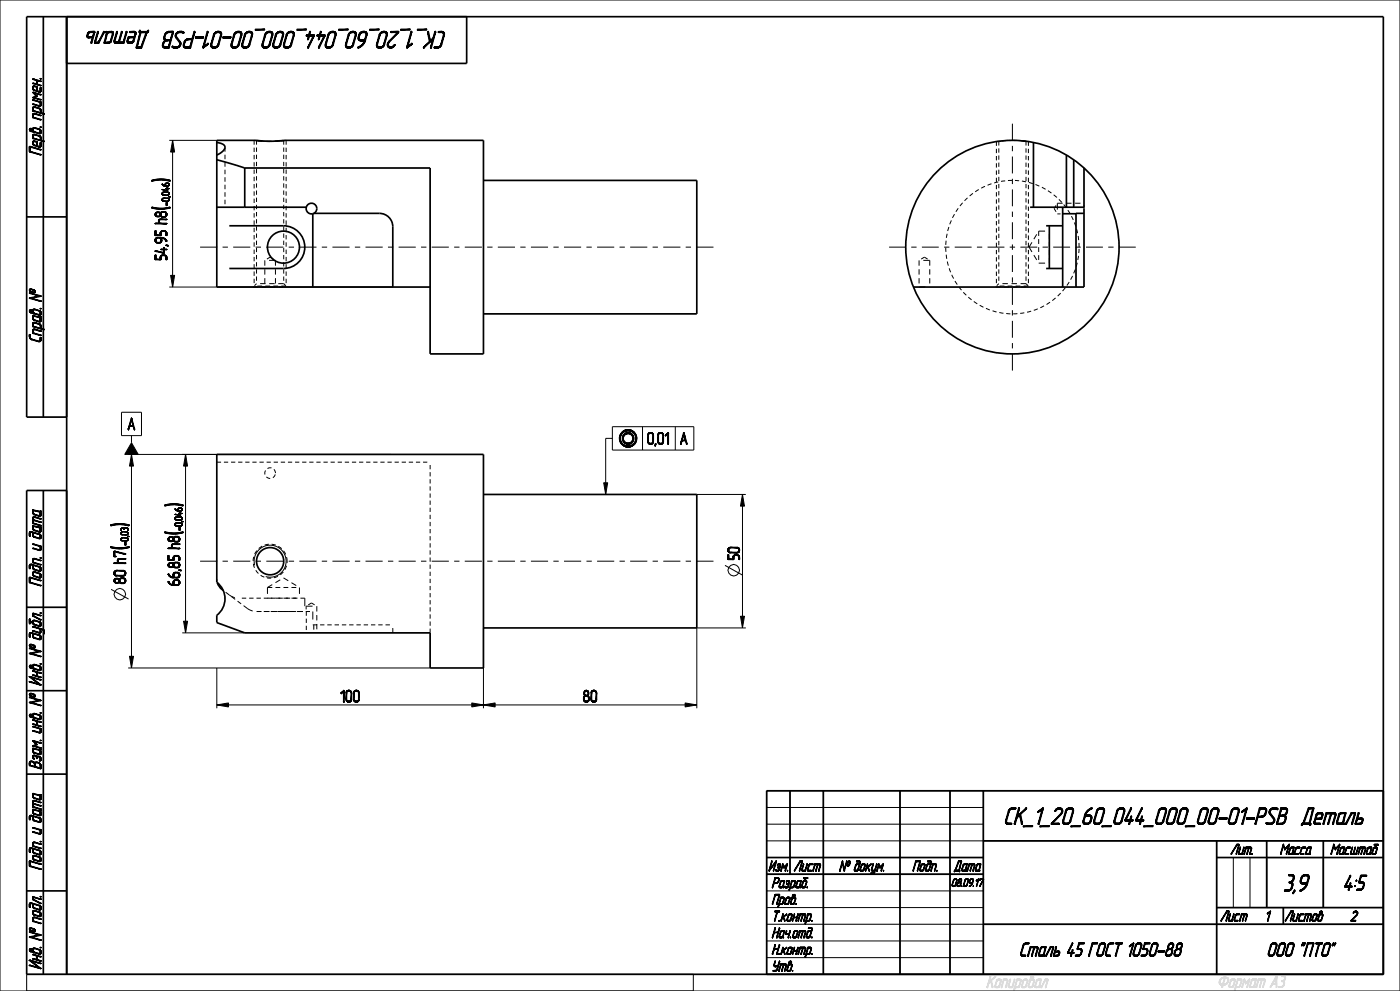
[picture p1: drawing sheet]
<svg xmlns="http://www.w3.org/2000/svg" width="420mm" height="297mm" viewBox="0 0 420 297" stroke-linecap="round" stroke-linejoin="round" font-family="sans-serif">
<defs><g id="words">
<g font-size="7.6">
<text x="133.9" y="9.4" transform="rotate(-180 133.9 9.4)">СК_1_20_60_044_000_00-01-PSB Деталь</text>
<text x="301.1" y="247.1">СК_1_20_60_044_000_00-01-PSB Деталь</text>
<text x="384.9" y="267.1">3,9</text>
</g>
<g font-size="7.2">
<text x="50.7" y="54.7" transform="rotate(-90 50.7 54.7)">)</text>
<text x="50.7" y="63.1" transform="rotate(-90 50.7 63.1)">(</text>
<text x="54.6" y="152" transform="rotate(-90 54.6 152)">)</text>
<text x="38.4" y="157.9" transform="rotate(-90 38.4 157.9)">)</text>
<text x="54.6" y="160.5" transform="rotate(-90 54.6 160.5)">(</text>
<text x="38.4" y="164.9" transform="rotate(-90 38.4 164.9)">(</text>
</g>
<text font-size="6.8" x="402.8" y="266.8">4:5</text>
<g font-size="6.1">
<text x="305.7" y="286.6">Сталь 45 ГОСТ 1050-88</text>
<text x="380" y="286.6">ООО &quot;ПТО&quot;</text>
</g>
<g font-size="5.3">
<text x="12.3" y="46.8" transform="rotate(-90 12.3 46.8)">Перв. примен.</text>
<text x="12.3" y="102.9" transform="rotate(-90 12.3 102.9)">Справ. №</text>
<text x="12.3" y="175.9" transform="rotate(-90 12.3 175.9)">Подп. и дата</text>
<text x="12.3" y="205.6" transform="rotate(-90 12.3 205.6)">Инв. № дубл.</text>
<text x="12.3" y="230.7" transform="rotate(-90 12.3 230.7)">Взам. инв. №</text>
<text x="12.3" y="260.9" transform="rotate(-90 12.3 260.9)">Подп. и дата</text>
<text x="12.3" y="290.6" transform="rotate(-90 12.3 290.6)">Инв. № подл.</text>
</g>
<g font-size="5.3" fill="#d9d9d9">
<text x="295.8" y="296">Копировал</text>
<text x="365" y="295.9">Формат A3</text>
</g>
<g font-size="5.1">
<text x="50" y="78.1" transform="rotate(-90 50 78.1)">54,95 h8</text>
<text x="38.2" y="128.8">A</text>
<text x="203.9" y="133.1">A</text>
<text x="221.9" y="168" transform="rotate(-90 221.9 168)">50</text>
<text x="37.7" y="175.2" transform="rotate(-90 37.7 175.2)">80 h7</text>
<text x="53.9" y="175.7" transform="rotate(-90 53.9 175.7)">66,85 h8</text>
<text x="102" y="210.4">100</text>
<text x="174.8" y="210.4">80</text>
</g>
<text font-size="4.8" x="185.5" y="133.1">◎</text>
<g font-size="4.5">
<text x="369.1" y="256.1">Лит.</text>
<text x="383.9" y="256.1">Масса</text>
<text x="399" y="256.1">Масштаб</text>
<text x="230.4" y="261.1">Изм.</text>
<text x="238" y="261.1">Лист</text>
<text x="251.6" y="261.1">№ докум.</text>
<text x="273.6" y="261.1">Подп.</text>
<text x="286" y="261.1">Дата</text>
<text x="231.4" y="266.1">Pазраб.</text>
<text x="231.4" y="271.1">Пров.</text>
<text x="231.4" y="276.1">Т.контр.</text>
<text x="231.4" y="281.1">Нач.отд.</text>
<text x="366" y="276.1">Лист</text>
<text x="379.4" y="276.1">1</text>
<text x="385.3" y="276.1">Листов</text>
<text x="405" y="276.1">2</text>
<text x="231.4" y="286.1">Н.контр.</text>
<text x="231.4" y="291.1">Утв.</text>
</g>
<text font-size="3.5" x="285.3" y="265.7">08.09.17</text>
<g font-size="3.1">
<text x="50.7" y="61.7" transform="rotate(-90 50.7 61.7)">-0,046</text>
<text x="54.6" y="159.1" transform="rotate(-90 54.6 159.1)">-0,046</text>
<text x="38.4" y="163.5" transform="rotate(-90 38.4 163.5)">-0,03</text>
</g>
</g></defs>
<g fill="none" stroke="#000" stroke-width=".51">
<path d="M13 5v120M20 5v287M140 5v14h-120M65 42.7a2.14 2.14 0 0 1 2.5 1.5 3.8 3.8 0 0 1-2.5 2.3M65 47.9l8.4 2.4M65 42.1v43.9h64M73.4 50.3v11.8h-8.4M73.4 50.3h55.6v55.8M310 42.7v19.4M319.9 46.5v15.6M322.1 47.9v14.2M325.2 50.3v11.8h-16.2"/>
<path d="M8 65h12M68.8 67.7h16.2a6.4 6.4 0 0 1 6.4 6.4 6.4 6.4 0 0 1-6.4 6.4h-16.2M94.1 63.9h19.7a4 4 0 0 1 4 4v18.1M95 62.5l-.2 .8-1 .8v21.9M313.8 67.7h5M314.8 67.7v12.8M318.8 64.1h4M318.8 62.1v23.9M325.2 62.5v23.5h-51.2M325.2 63.9h-2.4v22.1M313.8 80.5h5M20 125h-12v-120h407v287h-407v-145h12"/>
<path d="M65 136.2v38.3a6.2 6.2 0 0 1 0 9.9v2.2l8.4 3.1h55.6v10.5h16M13 147v145M65.2 174.6l.7 1.4 1.1 .9M8 182h12M8 207h12M8 232h12M237 237v25M247 237v55M270 237v55M285 237v55M295 237v55M415 237h-185v55"/>
<path d="M230 257h65M295 252h120M365 257h50M365 252v40M380 252v20M397 252v20M8 267h12M230 262h65M295 277h120M365 272h50"/>
<circle cx="303.7" cy="74.1" r="32"/>
</g>
<g fill="none" stroke="#000" stroke-width=".3">
<path d="M0 0h420v297h-420zM67.5 44.1v1.4M67.5 46.4v1.3M67.5 48.6v1.4M67.5 50.9v1.3M67.5 53.1v1.4M67.5 55.4v1.3M67.5 57.6v1.4M67.5 59.9v1.3M76.2 44.2v1.4M76.2 46.4v1.3M76.2 48.6v1.3"/>
<path d="M76.2 50.8v1.3M76.2 53v1.3M76.2 55.2v1.3M76.2 57.3v1.4M76.2 59.5v1.3M77.2 42.2h.1M77.2 42.2l1.4 .1M79.6 42.4h.2M79.8 42.4h.1M79.8 42.4h1.2M82.3 42.4h-.3M82.3 42.4h.1"/>
<path d="M83.4 42.3l-1.1 .1M85.8 42.1a32 32 0 0 1-9.6 0v1.3M85.8 42.1v1.3M85.8 44.2v1.4M85.8 46.4v1.3M85.8 48.6v1.3M85.8 50.8v1.3M85.8 53v1.3M85.8 55.2v1.3M85.8 57.3v1.4M85.8 59.5v1.3M85.8 42.1l-1.4 .1"/>
<path d="M298.9 42.4v1.3M298.9 44.6v1.3M298.9 46.8v1.3M298.9 48.9v1.3M298.9 51.1v1.3M298.9 53.3v1.3M298.9 55.4v1.3M298.9 57.6v1.3M298.9 59.7v1.3M299 42.4h-.1M299.1 42.4h-.1M299.3 42.4h-.2"/>
<path d="M299.7 42.3h.1M299.7 42.3l-.4 .1M299.8 42.3h.1M299.9 42.3h.1M300 42.3h-.1M300 42.3h.1M300.1 42.3h.1M300.2 42.3h.1M300.3 42.3h-.1M300.3 42.2v.1M300.4 42.2h-.1M300.4 42.2h.1"/>
<path d="M300.6 42.2h-.1M300.6 42.2h.1M300.8 42.2h-.2M300.8 42.2h.1M301.3 42.2h-.3M301.3 42.2h.1M301.8 42.1h-.3M302.4 42.1h-.3M302.4 42.1h.1M303.1 42.1h-.4M303.1 42.1h.1M303.3 42.1h-.1"/>
<path d="M303.4 42.1h-.1M303.6 42.1h-.1M303.6 42.1h.1M303.7 42.1h-.1M304 42.1h.4M304.6 42.1h.4M305 42.1h.1M305.3 42.1h.3M305.6 42.1h.1M305.8 42.1l.4 .1M306.2 42.2h.1M306.4 42.2h.3"/>
<path d="M306.7 42.2h.1M306.7 42.2l.5 .1M306.9 42.2h.1M307 42.2h.1M307.1 42.2h.1M307.2 42.3h.1M307.3 42.3h.4M307.3 42.3h.1M307.4 42.3h.1M307.5 42.3h.1M307.6 42.3h.1M307.7 42.3h.1"/>
<path d="M307.8 42.3l.3 .1M307.8 42.3h.1M308.1 42.4h.1M308.5 42.4v1.3M308.5 44.6v1.3M308.5 46.8v1.3M308.5 48.9v1.3M308.5 51.1v1.3M308.5 53.3v1.3M308.5 55.4v1.3M308.5 57.6v1.3M308.5 59.7v1.3"/>
<path d="M76.2 61.7v1.3M76.2 63.9v1.3M76.2 66.1v1.3M76.2 68.3v1.3M76.2 70.4v1.4M76.2 72.6v1.3M76.2 74.8v1.3M76.2 77v1.3M76.2 79.2v1.3M85.8 61.7v1.3M85.8 63.9v1.3M85.8 66.1v1.3"/>
<path d="M85.8 68.3v1.3M85.8 70.4v1.4M85.8 72.6v1.3M85.8 74.8v1.3M85.8 77v1.3M85.8 79.2v1.3M298.9 61.9v1.3M298.9 64.1v1.3M298.9 66.2v1.3M298.9 68.4v1.3M298.9 70.6v1.3M298.9 72.7v1.3"/>
<path d="M298.9 74.9v1.3M298.9 77.1v1.3M298.9 79.2v1.3M308.5 61.9v1.3M308.5 64.1v1.3M308.5 66.2v1.3M308.5 68.4v1.3M308.5 70.6v1.3M308.5 72.7v1.3M308.5 74.9v1.3M308.5 77.1v1.3M308.5 79.2v1.3"/>
<path d="M76.2 81.4v1.3M76.2 83.5v1.4M76.2 85.7h.1M77.2 85.7h1.4M79.6 85.7h1.4M82 85.7h1.4M84.4 85.7h1.4M85.8 81.4v1.3M85.8 83.5v1.4M85.8 85.7h.1M298.9 85.7h.1M298.9 81.4v1.3"/>
<path d="M298.9 83.6v1.3M299.9 85.7h1.4M302.3 85.7h1.4M304.7 85.7h1.4M307.1 85.7h1.4M308.5 81.4v1.3M308.5 83.6v1.3M36.4 123.6h6v7h-6zM38.4 136.2h78.9M39.4 136.2l.6 3.5h-1.2zM39.4 132.7l2.1 3.5h-4.1zM39.4 130.6v2.1"/>
<path d="M39.4 136.2v64M65 138.5h1.3M67.2 138.5h1.3M69.3 138.5h1.3M71.4 138.5h1.3M73.6 138.5h1.3M75.7 138.5h1.3M77.8 138.5h1.3M80 138.5h1.3M82.1 138.5h1.3M84.2 138.5h1.3M86.4 138.5h1.3"/>
<path d="M88.5 138.5h1.3M90.6 138.5h1.3M92.8 138.5h1.3M94.9 138.5h1.3M97 138.5h1.3M99.2 138.5h1.3M101.3 138.5h1.3M103.4 138.5h1.3M105.6 138.5h1.3M107.7 138.5h1.3M109.8 138.5h1.3M112 138.5h1.3"/>
<path d="M114.1 138.5h1.3M116.2 138.5h1.3M118.4 138.5h1.3M120.5 138.5h1.3M122.6 138.5h1.3M124.8 138.5h1.3M126.9 138.5h1.3M129 139.4v1.2M129 141.5v1.3M129 143.6v1.3M129 145.8v1.2M129 147.9v1.3"/>
<path d="M129 150v1.3M129 152.2v1.2M129 154.3v1.3M129 156.4v1.3M129 158.5v1.3M209 148.2h14.7M222.7 148.2l.6 3.5h-1.2zM222.7 148.2v40M33.3 176.6l5.3 2.9M65 173.5l.1 .7M67.7 177.5l1.1 .8M68.8 178.3l1.7 .8"/>
<path d="M69.5 178.8l1.1 .8M72.5 179.3h1.4M74.7 179.3h1.4M76.4 169.4a4.8 4.8 0 0 1 4.3-6 4.8 4.8 0 0 1 5.1 5.3 4.8 4.8 0 0 1-6.1 4.1M76.4 169.4h.1M76.9 179.3h1.4M79.1 179.3h1.4M81.3 179.3h1.4M83.5 179.3h1.3M85.7 179.3h1.3M87.9 179.3h1.3M90.1 179.3h1.3v2.4"/>
<path d="M129 160.7v1.3M129 162.8v1.3M129 164.9v1.3M129 167.1v1.3M129 169.2v1.3M129 171.3v1.3M129 173.5v1.2M129 175.6v1.3M129 177.7v1.3M129 179.9v1.2M217.5 169.4l5.2 3M38.8 196.7h1.2l-.6 3.5z"/>
<path d="M71.3 180.2l1.1 .8M73.1 181.5l1.4 1.1 1.3 .5M77 183.3h1.5M79.4 183.3h1.5M81.8 183.3h1.5M84.2 183.3h1.5M86.6 183.3h1.5M89 183.3h1.5M91.4 183.3h.1M93.8 183.3v2.4M93.8 187.3h1.3M94.1 187.3v1.4"/>
<path d="M96 187.3h1.3M98.2 187.3h1.3M100.4 187.3h1.3M102.6 187.3h1.3M104.7 187.3h1.4M106.9 187.3h1.3M109.1 187.3h1.3M111.3 187.3h1.3M113.5 187.3h1.3M115.7 187.3h1.3M117.8 187.3h.1M117.8 188.2v1.5"/>
<path d="M129 182v1.3M129 184.1v1.3M129 186.3v1.2M129 188.4v1.3M145 188.2v24.1M222.1 184.7h1.2l-.6 3.5zM223.7 188.2h-14.7v24.1M38.4 200.2h90.6M65 211.3l3.5-.6v1.2zM65 200.2v12.1M65 211.3h144M141.5 210.7l3.5 .6-3.5 .6z"/>
<path d="M145 211.3l3.5-.6v1.2zM205.5 210.7l3.5 .6-3.5 .6zM230 237h185v55h-185zM237 237v25M247 237v55M270 237v55M285 237v55M295 237v55M230 242h65M230 247h65M230 252h185M230 257h65"/>
<path d="M365 257h50M365 252v40M370 257v15M375 257v15M380 252v20M397 252v20M230 262h65M230 267h65M230 272h65M230 277h185M365 272h50M8 297v-5h200v5"/>
<path d="M230 282h65M230 287h65"/>
<circle cx="35.9" cy="178.1" r="1.72"/>
<circle cx="220.1" cy="170.9" r="1.72"/>
</g>
<path d="M39.4 136.2l.6 3.5h-1.2zM39.4 132.7l2.1 3.5h-4.1zM222.7 148.2l.6 3.5h-1.2zM222.1 184.7h1.2l-.6 3.5zM38.8 196.7h1.2l-.6 3.5zM65 211.3l3.5-.6v1.2zM145 211.3l3.5-.6v1.2zM141.5 210.7l3.5 .6-3.5 .6zM205.5 210.7l3.5 .6-3.5 .6z" fill="#000"/>
<!-- layer: AXES -->
<g fill="none" stroke="#000" stroke-width=".3">
<path d="M303.7 37.1v5M77 44.2v1.3M77 46.4v1.2M77 48.5v1.3M77 50.7v1.2M77 52.8v1.3M77 54.9v1.3M77 57.1v1.3M77 59.2v1.3M78.6 42.2l-1.6-.1v1.3M79.7 42.3h1.6M84 42.2l-1.6 .1"/>
<path d="M85.1 42.1v1.3M85.1 44.2v1.3M85.1 46.4v1.2M85.1 48.5v1.3M85.1 50.7v1.2M85.1 52.8v1.3M85.1 54.9v1.3M85.1 57.1v1.3M85.1 59.2v1.3M299.6 42.3v1.3M299.6 44.5v1.2M299.6 46.6v1.3"/>
<path d="M299.6 48.7v1.3M299.6 50.9v1.2M299.6 53v1.3M299.6 55.1v1.3M299.6 57.3v1.2M299.6 59.4v1.3M302.4 42.1l-1.7 .1M303.4 42.1h1.7M303.7 43.7v1.6M303.7 46.9v5.1M303.7 53.6v1.6M303.7 56.8v5"/>
<path d="M306.2 42.2l1.6 .1v1.3M307.8 44.5v1.2M307.8 46.6v1.3M307.8 48.7v1.3M307.8 50.9v1.2M307.8 53v1.3M307.8 55.1v1.3M307.8 57.3v1.2M307.8 59.4v1.3M60 74.1h5.2M66.8 74.1h1.6M70 74.1h5.1"/>
<path d="M76.7 74.1h1.6M77 61.4v1.3M77 63.5v1.3M77 65.7v1.3M77 67.8v1.3M77 70v1.3M77 72.1v1.3M77 74.3v1.3M77 76.4v1.3M77 78.6v1.3M79.4 78v1.6M79.9 74.1h5.1"/>
<path d="M80.1 77.6l.9-.5 1 .5M80.7 78h1.9v1.6M85.1 61.4v1.3M85.1 63.5v1.3M85.1 65.7v1.3M85.1 67.8v1.3M85.1 70v1.3M85.1 72.1v1.3M85.1 74.3v1.3M85.1 76.4v1.3M85.1 78.6v1.3M86.6 74.1h1.6"/>
<path d="M89.8 74.1h5.1M96.5 74.1h1.6M99.7 74.1h5.2M106.5 74.1h1.6M109.7 74.1h5.1M116.4 74.1h1.6M119.6 74.1h5.1M126.3 74.1h1.6M129.5 74.1h5.1M136.2 74.1h1.6M139.4 74.1h5.2M146.2 74.1h1.6"/>
<path d="M149.4 74.1h5.1M156.1 74.1h1.6M159.3 74.1h5.1M166 74.1h1.6M169.2 74.1h5.1M175.9 74.1h1.6M179.1 74.1h5.2M185.9 74.1h1.6M189.1 74.1h5.1M195.8 74.1h1.6M199 74.1h5.1M205.7 74.1h1.6"/>
<path d="M208.9 74.1h5.1M266.7 74.1h5.1M273.4 74.1h1.6M275.7 78v1.6M276.4 77.6l.9-.5 1 .5M276.6 74.1h5M277 78h1.9v1.6M283.2 74.1h1.6M286.4 74.1h5.1M293.1 74.1h1.6M296.3 74.1h5M299.6 61.5v1.3"/>
<path d="M299.6 63.7v1.2M299.6 65.8v1.3M299.6 67.9v1.3M299.6 70.1v1.2M299.6 72.2v1.3M299.6 74.3v1.3M299.6 76.5v1.3M299.6 78.6v1.3M302.9 74.1h1.6M303.7 63.4v1.6M303.7 66.6v5.1M303.7 73.3v1.6"/>
<path d="M303.7 76.5v5M306.1 74.1h5.1M307.8 61.5v1.3M307.8 63.7v1.2M307.8 65.8v1.3M307.8 67.9v1.3M307.8 70.1v1.2M307.8 72.2v1.3M307.8 74.3v1.3M307.8 76.5v1.3M307.8 78.6v1.3M309.6 72.6l-.9 1.5 .9 1.4"/>
<path d="M310.2 76.5l.8 1.4M311 70.2l-.8 1.5M311.6 78.9h1.9M311.6 71.7v1.4M311.6 74.1v1.4M311.6 76.5v1.4M312.8 74.1h1.6M313.5 69.3h-1.9v1.4M314.8 70.2v1.5M314.8 72.6v1.5M314.8 75v1.5M314.8 77.4v1.5"/>
<path d="M316 74.1h5M316.8 61.5l-.6 1 .6 1M317.2 64.1h1M318.8 60.9h-1.6v1.9M318.8 64.1h.1M319.9 60.9h1.6M322.5 60.9h1.6M322.6 74.1h1.6M325.2 60.9h.1M325.2 61.4v.7M325.8 74.1h5.1M332.5 74.1h1.6"/>
<path d="M335.7 74.1h5M75.9 86h1.6M77 80.7v1.3M77 82.9v1.2M77 85h.1M77 85l-.7 .6M78 85h1.7M78.5 86h1.5M79.4 80.7v1.6M79.4 83.4v1.6M80.8 85h1.6M81 86h1.6"/>
<path d="M82.6 80.7v1.6M82.6 83.4v1.6M83.5 85h1.6M83.6 86h1.5M85.1 80.7v1.3M85.1 82.9v1.2M85.1 85h.1M85.1 85l.6 .6M275.7 80.7v1.6M275.7 83.4v1.6M275.7 86h1.9M278.9 80.7v1.6"/>
<path d="M278.9 83.4v1.6M298.6 86h1.6M299.6 85h.1M299.6 80.7v1.3M299.6 82.9v1.3M299.6 85l-.6 .6M300.7 85h1.7M301.2 86h1.5M303.5 85h1.6M303.7 86h1.6M303.7 83.1v1.6M303.7 86.3v5.1"/>
<path d="M303.7 93v1.6M303.7 96.2v5M306.2 85h1.6l.6 .6M306.3 86h1.5M307.8 80.7v1.3M307.8 82.9v1.3M308.8 86h.1M303.7 102.8v1.6M303.7 106v5.1M60 168.2h5.2M66.8 168.2h1.6M70 168.2h5.1"/>
<path d="M76.7 168.2h1.6M79.9 168.2h5.1M80.2 176.1v1.9M80.2 179.3h1.5M80.2 176.1h1.5M81.7 175.2l-1.5 .9M82.6 179.3h1.5M82.6 176.1h1.5M84.1 173.8l-1.5 .8M85 173.2l1.5 .9M85 179.3h1.5M85 176.1h1.5"/>
<path d="M86.6 168.2h1.6M87.4 174.6l1.5 .9M87.4 179.3h1.5M87.4 176.1h1.5M89.8 168.2h5.1M89.8 176.1v1.9M96.5 168.2h1.6M99.7 168.2h5.2M106.5 168.2h1.6M109.7 168.2h5.1M116.4 168.2h1.6M119.6 168.2h5.1"/>
<path d="M126.3 168.2h1.6M129.5 168.2h5.1M136.2 168.2h1.6M139.4 168.2h5.2M146.2 168.2h1.6M149.4 168.2h5.1M156.1 168.2h1.6M159.3 168.2h5.1M166 168.2h1.6M169.2 168.2h5.1M175.9 168.2h1.6M179.1 168.2h5.2"/>
<path d="M185.9 168.2h1.6M189.1 168.2h5.1M195.8 168.2h1.6M199 168.2h5.1M205.7 168.2h1.6M208.9 168.2h5.1M77 183.3h1.3M79.1 183.3h1.3M81.2 183.3h1.3M83.3 183.3h1.3M85.4 183.3h1.3M87.5 183.3h1.3"/>
<path d="M89.6 183.3h1.3M91.7 183.3h1.3M91.9 183.3v1.2M91.9 185.4v1.3M91.9 187.5v1.3M92.5 181.3l.9-.6 1 .6M93.8 181.7h-2v.9M95 181.7v1.6M95 184.3v1.6M95 187v1.6M95 189.7h.1"/>
</g>
<g fill="none" stroke="#000" stroke-width=".51">
<path d="M65 42.1h12l3.6 .2 4.5-.2h59.9v64h-16M145 54.1h64v40h-64M73.4 62.1h18.5M95 62.5a1.6 1.6 0 0 0-1.7-1.6 1.6 1.6 0 0 0-1.4 1.9 1.6 1.6 0 0 0 1.9 1.3M325.2 62.1v.4M65 136.2h80v64M145 148.2h64v40h-64"/>
<circle cx="85" cy="74.1" r="4.8"/>
<circle cx="81" cy="168.2" r="4.1"/>
</g>
<path d="M323.7 74.1a20 20 0 0 0-29.5-17.6 20 20 0 0 0-1.5 34.3 20 20 0 0 0 30.9-14.9l.1-1.8M82.6 141.8a1.6 1.6 0 0 0-2.2-1.5 1.6 1.6 0 0 0-.4 2.7 1.6 1.6 0 0 0 2.6-.8v-.4M86.1 168.2a5.1 5.1 0 0 0-7.3-4.6 5.1 5.1 0 0 0-.8 8.7 5.1 5.1 0 0 0 8.1-3.2v-.9" fill="none" stroke="#000" stroke-width=".3" stroke-dasharray="1.3 .8" stroke-linecap="butt"/>
<!-- layer: DETAILS -->
<g fill="#000">
<path d="M194.3 130.3h.3zM194.3 130.4l.3-.1zM194.3 132.5l.3-.1zM194.3 130.2h.3zM194.3 132.5l.3 .1zM194.3 130.2l.3-.1zM194.3 132.6l.3 .1zM194.4 130h.3zM194.4 130.1l.3-.1zM194.4 132.7h.2zM194.4 132.7h.3zM194.4 130h.4z"/>
<path d="M194.4 132.8h.4zM194.5 129.9h.5zM194.5 132.9h.4zM194.3 130.2l.3 .1zM194.3 132.4h.3zM194.3 132.5h.3zM194.6 129.8h1.1zM194.6 129.8h1.2zM194.5 132.9h1.3zM194.6 133l1.2-.1zM194.4 130.1h.2zM194.7 129.7h.9z"/>
<path d="M194.7 129.7h1zM194.7 133h1zM194.8 129.7l.6-.1zM194.8 129.7h.7zM194.8 133.1h.8zM194.4 130l.5-.1zM194.5 129.9h.4zM194.5 132.9h.5zM194.9 133.1h.6zM194.5 132.9h.6zM195 129.6h.4zM194.5 129.9h.6z"/>
<path d="M194.5 129.9l1.3-.1zM194.5 132.9h.8zM195 133.1h.5zM195 129.6h.3zM195.1 129.9l.7-.1zM194.5 132.9h.9zM195.1 133.1h.4zM195.3 133.1h.2zM194.9 129.7l.5-.1zM195.3 129.9l.5-.1zM195.4 132.9h.5zM195.4 129.9l.4-.1z"/>
<path d="M195.5 129.9h.4zM195.5 132.9l.4-.1zM194.8 129.7h.8zM194.8 133.1h.7zM195.6 130h.3zM194.6 129.8l1.1-.1zM195.7 132.7h.3zM194.8 133.1l.9-.1zM195.7 130h.3zM195.7 130.1l.3 .1zM195.7 132.7l.3-.1zM195.8 130.2h.2z"/>
<path d="M195.8 132.6l.3-.1zM194.7 133h1.1zM194.6 133h1.2zM195.8 130.3h.3zM195.8 132.5h.3zM195.8 130.4h.3zM195.6 132.8h.3zM195.7 130.1h.3zM195.8 132.6h.2zM195.8 132.5l.3-.1zM195.8 132.4h.3zM196.8 133.1l-.4 .4z"/>
<path d="M196.8 133.1l-.1 .4h-.3zM196.4 133.6l.3-.1zM196.5 133.6h.2zM196.6 133h.2zM196.6 132.9h.2zM196.5 133.6h.1zM196.4 133.6h.3zM196.4 133.5h.3zM196.6 133l.2-.1zM196.8 133l-.4 .5zM196.6 133h.2l-.4 .5zM197.3 130.3h.3z"/>
<path d="M197.3 130.4l.3-.1zM197.3 132.5l.3-.1zM197.3 130.2h.3zM197.3 132.5l.3 .1zM197.3 130.2l.3-.1zM197.3 132.6l.3 .1zM197.4 130h.3zM197.4 130.1l.3-.1zM197.4 132.7h.2zM197.4 132.7h.3zM197.4 130h.4zM197.4 132.8h.4z"/>
<path d="M197.5 129.9h.5zM197.5 132.9h.4zM197.3 130.2l.3 .1zM197.3 132.4h.3zM197.3 132.5h.3zM197.6 129.8h1.1zM197.6 129.8h1.2zM197.5 132.9h1.3zM197.6 133l1.2-.1zM197.4 130.1h.2zM197.7 129.7h.9zM197.7 129.7h1z"/>
<path d="M197.7 133h1zM197.8 129.7l.7-.1zM197.8 129.7h.7zM197.8 133.1h.8zM197.9 133.1h.7zM197.4 130l.5-.1zM197.5 129.9h.4zM197.5 132.9h.5zM197.9 133.1h.6zM197.5 132.9h.6zM198 129.6h.4zM197.5 129.9h.6z"/>
<path d="M197.5 129.9l1.3-.1zM197.5 132.9h.8zM198 133.1h.5zM198 129.6h.3zM198.1 129.9l.7-.1zM197.5 132.9h.9zM198.1 133.1h.4zM198.3 133.1h.2zM197.9 129.7l.6-.1zM197.9 129.7l.5-.1zM198.3 129.9l.5-.1zM198.4 132.9h.5z"/>
<path d="M198.4 129.9l.4-.1zM198.5 129.9h.4zM198.5 132.9l.4-.1zM197.8 129.7h.8zM198.6 130h.3zM197.6 129.8l1.1-.1zM198.7 132.7h.3zM197.8 133.1l.9-.1zM198.7 130h.3zM198.7 130.1l.3 .1zM198.7 132.7l.3-.1zM198.8 130.2h.2z"/>
<path d="M198.8 132.6l.3-.1zM197.7 133h1.1zM197.6 133h1.2zM198.8 130.3h.3zM198.8 132.5h.3zM198.8 130.4h.3zM198.6 132.8h.3zM198.7 130.1h.3zM198.8 132.6h.2zM198.8 132.5l.3-.1zM198.8 132.4h.3zM199.6 130.5l.7-.4z"/>
<path d="M199.6 130.4l.7-.3zM199.6 130.6l.7-.5zM199.6 130.6h.2zM200.3 133.1l.3-.1zM200.4 129.7h.1zM200.4 133.1h.2zM199.6 130.4l.9-.7zM200.4 129.7h.1l-.9 .7zM200.4 133.1h.1zM199.6 130.4l1-.7zM200.3 133.1h.3zM199.6 130.4l1-.6z"/>
<path d="M200.3 133h.3zM181.1 144.7h1.2l-.6 3.5z"/>
</g>
<g fill="none" stroke="#000" stroke-width=".3">
<path d="M183.7 127.9h24.4v7h-24.4zM183.7 131.4h-2v16.8M194.3 130.3h.3zM194.3 130.4l.3-.1zM194.3 130.4h.3l-.3 2zM194.3 132.4h.3zM194.3 132.5l.3-.1zM194.3 132.5h.3zM194.3 130.2h.3zM194.3 130.2l.3 .1zM194.3 132.5l.3 .1zM194.3 130.2l.3-.1z"/>
<path d="M194.3 132.6l.3 .1zM194.4 130.1l.3-.1zM194.4 130.1h.2zM194.4 132.7h.2zM194.4 130h.3zM194.4 132.7h.3zM194.4 130l.5-.1zM194.4 130h.4zM194.4 132.8h.4zM194.4 130.4v2M194.5 129.9h.6zM194.5 129.9h.5z"/>
<path d="M194.5 129.9h.4zM194.5 132.9h.4zM194.5 129.9l1.3-.1zM194.5 132.9h1.3zM194.5 132.9h.9zM194.5 132.9h.8zM194.5 132.9h.6zM194.5 132.9h.5zM194.6 130.4v2h-.3zM194.6 129.8h1.1zM194.6 129.8h1.2zM194.6 133l1.2-.1z"/>
<path d="M194.6 133h1.2zM194.6 129.8l1.1-.1zM194.7 133h1.1zM194.7 133h1zM194.7 129.7h.9zM194.7 129.7h1zM194.8 129.7h.8zM194.8 129.7h.7zM194.8 133.1l.9-.1zM194.8 133.1h.8zM194.8 129.7l.6-.1zM194.8 133.1h.7z"/>
<path d="M194.9 129.7l.5-.1zM194.9 133.1h.6zM195 129.6h.3zM195 129.6h.4zM195 133.1h.5zM195.1 129.9l.7-.1zM195.1 133.1h.4zM195.3 129.9l.5-.1zM195.3 133.1h.2zM195.4 129.9l.4-.1zM195.4 132.9h.5zM195.5 129.9h.4z"/>
<path d="M195.5 132.9l.4-.1zM195.6 130h.3zM195.6 132.8h.3zM195.7 132.7h.3zM195.7 130h.3zM195.7 130.1h.3zM195.7 130.1l.3 .1zM195.7 132.7l.3-.1zM195.8 130.2h.2zM195.8 132.6l.3-.1zM195.8 132.6h.2zM195.8 130.3h.3z"/>
<path d="M195.8 132.5l.3-.1zM195.8 132.5h.3zM195.8 130.4h.3zM195.8 130.4h.3l-.3 2zM195.8 132.4h.3zM195.9 130.4v2M196.1 130.4v2h-.3zM196.4 133.5h.3zM196.4 133.6l.3-.1zM196.4 133.6h.3zM196.5 133.6h.2zM196.5 133.6h.1z"/>
<path d="M196.5 133.6h.1M196.6 133.6h.1M196.6 133h.2zM196.6 133h.2l-.4 .5zM196.6 133l.2-.1zM196.7 132.9h.1M196.6 132.9h.2zM196.8 133l-.4 .5zM196.8 133.1l-.4 .4zM196.8 133.1l-.1 .4h-.3zM197.3 130.3h.3zM197.3 130.4l.3-.1z"/>
<path d="M197.3 130.4h.3l-.3 2zM197.3 132.4h.3zM197.3 132.5l.3-.1zM197.3 132.5h.3zM197.3 130.2h.3zM197.3 130.2l.3 .1zM197.3 132.5l.3 .1zM197.3 130.2l.3-.1zM197.3 132.6l.3 .1zM197.4 130.1l.3-.1zM197.4 130.1h.2zM197.4 132.7h.2z"/>
<path d="M197.4 130h.3zM197.4 132.7h.3zM197.4 130l.5-.1zM197.4 130h.4zM197.4 130.4v2M197.4 132.8h.4zM197.5 129.9h.6zM197.5 129.9h.5zM197.5 129.9h.4zM197.5 132.9h.4zM197.5 129.9l1.3-.1zM197.5 132.9h1.3z"/>
<path d="M197.5 132.9h.9zM197.5 132.9h.8zM197.5 132.9h.6zM197.5 132.9h.5zM197.6 130.4v2h-.3zM197.6 129.8h1.1zM197.6 129.8h1.2zM197.6 133l1.2-.1zM197.6 133h1.2zM197.6 129.8l1.1-.1zM197.7 133h1.1zM197.7 133h1z"/>
<path d="M197.7 129.7h.9zM197.7 129.7h1zM197.8 129.7h.8zM197.8 129.7h.7zM197.8 133.1l.9-.1zM197.8 133.1h.8zM197.8 129.7l.7-.1zM197.9 133.1h.7zM197.9 133.1h.6zM197.9 129.7l.6-.1zM197.9 129.7l.5-.1zM198 129.6h.3z"/>
<path d="M198 129.6h.4zM198 133.1h.5zM198.1 129.9l.7-.1zM198.1 133.1h.4zM198.3 129.9l.5-.1zM198.3 133.1h.2zM198.4 129.9l.4-.1zM198.4 132.9h.5zM198.5 129.9h.4zM198.5 132.9l.4-.1zM198.6 130h.3zM198.6 132.8h.3z"/>
<path d="M198.7 132.7h.3zM198.7 130h.3zM198.7 130.1h.3zM198.7 130.1l.3 .1zM198.7 132.7l.3-.1zM198.8 130.2h.2zM198.8 132.6l.3-.1zM198.8 132.6h.2zM198.8 130.3h.3zM198.8 132.5l.3-.1zM198.8 132.5h.3zM198.8 130.4h.3z"/>
<path d="M198.8 130.4h.3l-.3 2zM198.8 132.4h.3zM198.9 130.4v2M199.1 130.4v2h-.3zM199.6 130.5l.7-.4zM199.6 130.6l.7-.5zM199.6 130.4l1-.6zM199.6 130.4l1-.7zM199.6 130.4l.9-.7zM199.6 130.4l.7-.3zM199.6 130.6h.2zM199.7 130.6h.1"/>
<path d="M200.3 133h.3zM200.3 133.1l.3-.1zM200.3 133.1h.3zM200.5 129.6h.1M200.4 129.7h.1zM200.4 129.7h.1l-.9 .7zM200.4 133.1h.2zM200.4 133.1h.1zM200.4 129.6h.1M200.4 133.1h.1M200.5 133.1h.1M200.5 129.8v3.2"/>
<path d="M200.6 129.8l-.3 3.2v-2.9zM200.6 129.8v3.2h-.3zM181.1 144.7h1.2l-.6 3.5z"/>
</g>
<!-- layer: DRAFT_DIMS -->
<path d="M51.8 42.1l.6 3.5h-1.2zM51.2 82.5h1.2l-.6 3.5zM55.7 136.2l.6 3.5h-1.2zM55.1 186.2h1.2l-.6 3.5z" fill="#000"/>
<path d="M50.8 42.1h14.2M51.8 42.1l.6 3.5h-1.2zM51.8 42.1v43.9M50.8 86h67M51.2 82.5h1.2l-.6 3.5zM54.7 136.2h10.3M55.7 136.2l.6 3.5h-1.2zM55.7 136.2v53.5M54.7 189.7h18.7M55.1 186.2h1.2l-.6 3.5z" fill="none" stroke="#000" stroke-width=".3"/>
<use href="#words"/>
</svg>
